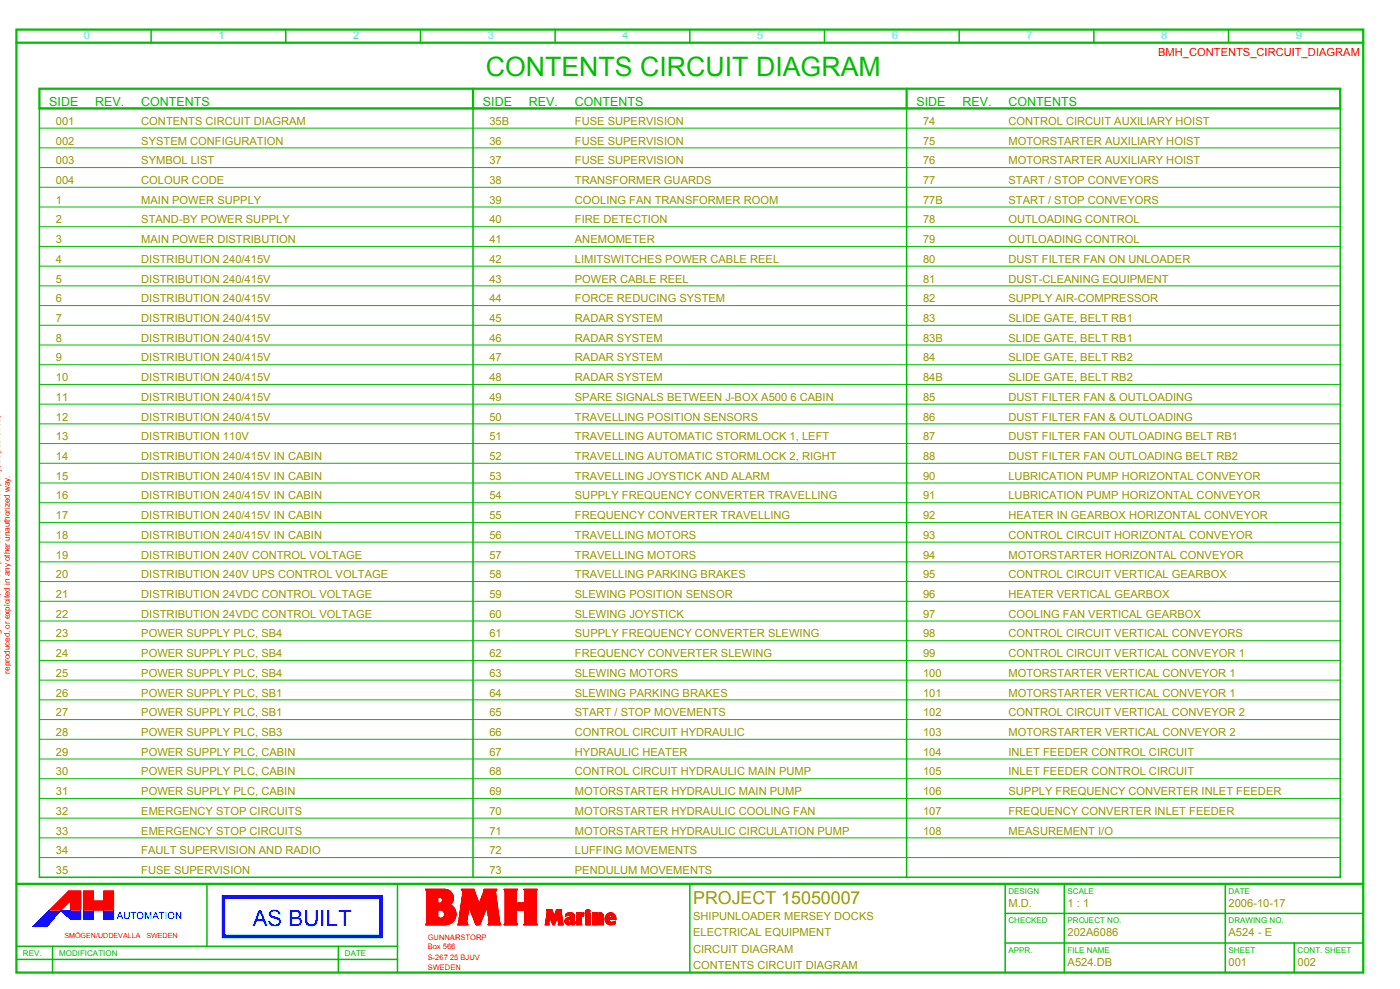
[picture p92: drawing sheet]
<svg xmlns="http://www.w3.org/2000/svg" width="426mm" height="301mm" viewBox="0 0 426 301" stroke-linecap="round" stroke-linejoin="round" font-family="sans-serif">
<defs><g id="words">
<text font-size="8.1" fill="#00be00" x="147.9" y="23">CONTENTS CIRCUIT DIAGRAM</text>
<text font-size="6.8" fill="#00f" x="76.9" y="281.8">AS BUILT</text>
<text font-size="5.4" fill="#969600" x="211" y="275">PROJECT 15050007</text>
<g font-size="3.8" fill="#00be00">
<text x="15" y="32.2">SIDE</text>
<text x="29" y="32.2">REV.</text>
<text x="43" y="32.2">CONTENTS</text>
<text x="147" y="32.2">SIDE</text>
<text x="161" y="32.2">REV.</text>
<text x="175" y="32.2">CONTENTS</text>
<text x="279" y="32.2">SIDE</text>
<text x="293" y="32.2">REV.</text>
<text x="307" y="32.2">CONTENTS</text>
</g>
<g font-size="3.4" fill="#00d2d2">
<text x="25.5" y="12">0</text>
<text x="66.5" y="12">1</text>
<text x="107.5" y="12">2</text>
<text x="148.5" y="12">3</text>
<text x="189.5" y="12">4</text>
<text x="230.5" y="12">5</text>
<text x="271.5" y="12">6</text>
<text x="312.5" y="12">7</text>
<text x="353.5" y="12">8</text>
<text x="394.5" y="12">9</text>
</g>
<text font-size="3.4" fill="#f00" x="352.6" y="17">BMH_CONTENTS_CIRCUIT_DIAGRAM</text>
<g font-size="3.4" fill="#969600">
<text x="17" y="38">001</text>
<text x="43" y="38">CONTENTS CIRCUIT DIAGRAM</text>
<text x="149" y="38">35B</text>
<text x="175" y="38">FUSE SUPERVISION</text>
<text x="281" y="38">74</text>
<text x="307" y="38">CONTROL CIRCUIT AUXILIARY HOIST</text>
<text x="17" y="44">002</text>
<text x="43" y="44">SYSTEM CONFIGURATION</text>
<text x="149" y="44">36</text>
<text x="175" y="44">FUSE SUPERVISION</text>
<text x="281" y="44">75</text>
<text x="307" y="44">MOTORSTARTER AUXILIARY HOIST</text>
<text x="17" y="50">003</text>
<text x="43" y="50">SYMBOL LIST</text>
<text x="149" y="50">37</text>
<text x="175" y="50">FUSE SUPERVISION</text>
<text x="281" y="50">76</text>
<text x="307" y="50">MOTORSTARTER AUXILIARY HOIST</text>
<text x="17" y="56">004</text>
<text x="43" y="56">COLOUR CODE</text>
<text x="149" y="56">38</text>
<text x="175" y="56">TRANSFORMER GUARDS</text>
<text x="281" y="56">77</text>
<text x="307" y="56">START / STOP CONVEYORS</text>
<text x="17" y="62">1</text>
<text x="43" y="62">MAIN POWER SUPPLY</text>
<text x="149" y="62">39</text>
<text x="175" y="62">COOLING FAN TRANSFORMER ROOM</text>
<text x="281" y="62">77B</text>
<text x="307" y="62">START / STOP CONVEYORS</text>
<text x="17" y="68">2</text>
<text x="43" y="68">STAND­BY POWER SUPPLY</text>
<text x="149" y="68">40</text>
<text x="175" y="68">FIRE DETECTION</text>
<text x="281" y="68">78</text>
<text x="307" y="68">OUTLOADING CONTROL</text>
<text x="17" y="74">3</text>
<text x="43" y="74">MAIN POWER DISTRIBUTION</text>
<text x="149" y="74">41</text>
<text x="175" y="74">ANEMOMETER</text>
<text x="281" y="74">79</text>
<text x="307" y="74">OUTLOADING CONTROL</text>
<text x="17" y="80">4</text>
<text x="43" y="80">DISTRIBUTION 240/415V</text>
<text x="149" y="80">42</text>
<text x="175" y="80">LIMITSWITCHES POWER CABLE REEL</text>
<text x="281" y="80">80</text>
<text x="307" y="80">DUST FILTER FAN ON UNLOADER</text>
<text x="17" y="86">5</text>
<text x="43" y="86">DISTRIBUTION 240/415V</text>
<text x="149" y="86">43</text>
<text x="175" y="86">POWER CABLE REEL</text>
<text x="281" y="86">81</text>
<text x="307" y="86">DUST­CLEANING EQUIPMENT</text>
<text x="17" y="92">6</text>
<text x="43" y="92">DISTRIBUTION 240/415V</text>
<text x="149" y="92">44</text>
<text x="175" y="92">FORCE REDUCING SYSTEM</text>
<text x="281" y="92">82</text>
<text x="307" y="92">SUPPLY AIR­COMPRESSOR</text>
<text x="17" y="98">7</text>
<text x="43" y="98">DISTRIBUTION 240/415V</text>
<text x="149" y="98">45</text>
<text x="175" y="98">RADAR SYSTEM</text>
<text x="281" y="98">83</text>
<text x="307" y="98">SLIDE GATE, BELT RB1</text>
<text x="17" y="104">8</text>
<text x="43" y="104">DISTRIBUTION 240/415V</text>
<text x="149" y="104">46</text>
<text x="175" y="104">RADAR SYSTEM</text>
<text x="281" y="104">83B</text>
<text x="307" y="104">SLIDE GATE, BELT RB1</text>
<text x="17" y="110">9</text>
<text x="43" y="110">DISTRIBUTION 240/415V</text>
<text x="149" y="110">47</text>
<text x="175" y="110">RADAR SYSTEM</text>
<text x="281" y="110">84</text>
<text x="307" y="110">SLIDE GATE, BELT RB2</text>
<text x="17" y="116">10</text>
<text x="43" y="116">DISTRIBUTION 240/415V</text>
<text x="149" y="116">48</text>
<text x="175" y="116">RADAR SYSTEM</text>
<text x="281" y="116">84B</text>
<text x="307" y="116">SLIDE GATE, BELT RB2</text>
<text x="17" y="122">11</text>
<text x="43" y="122">DISTRIBUTION 240/415V</text>
<text x="149" y="122">49</text>
<text x="175" y="122">SPARE SIGNALS BETWEEN J­BOX A500 6 CABIN</text>
<text x="281" y="122">85</text>
<text x="307" y="122">DUST FILTER FAN &amp; OUTLOADING</text>
<text x="17" y="128">12</text>
<text x="43" y="128">DISTRIBUTION 240/415V</text>
<text x="149" y="128">50</text>
<text x="175" y="128">TRAVELLING POSITION SENSORS</text>
<text x="281" y="128">86</text>
<text x="307" y="128">DUST FILTER FAN &amp; OUTLOADING</text>
<text x="17" y="134">13</text>
<text x="43" y="134">DISTRIBUTION 110V</text>
<text x="149" y="134">51</text>
<text x="175" y="134">TRAVELLING AUTOMATIC STORMLOCK 1, LEFT</text>
<text x="281" y="134">87</text>
<text x="307" y="134">DUST FILTER FAN OUTLOADING BELT RB1</text>
<text x="17" y="140">14</text>
<text x="43" y="140">DISTRIBUTION 240/415V IN CABIN</text>
<text x="149" y="140">52</text>
<text x="175" y="140">TRAVELLING AUTOMATIC STORMLOCK 2, RIGHT</text>
<text x="281" y="140">88</text>
<text x="307" y="140">DUST FILTER FAN OUTLOADING BELT RB2</text>
<text x="17" y="146">15</text>
<text x="43" y="146">DISTRIBUTION 240/415V IN CABIN</text>
<text x="149" y="146">53</text>
<text x="175" y="146">TRAVELLING JOYSTICK AND ALARM</text>
<text x="281" y="146">90</text>
<text x="307" y="146">LUBRICATION PUMP HORIZONTAL CONVEYOR</text>
<text x="17" y="152">16</text>
<text x="43" y="152">DISTRIBUTION 240/415V IN CABIN</text>
<text x="149" y="152">54</text>
<text x="175" y="152">SUPPLY FREQUENCY CONVERTER TRAVELLING</text>
<text x="281" y="152">91</text>
<text x="307" y="152">LUBRICATION PUMP HORIZONTAL CONVEYOR</text>
<text x="17" y="158">17</text>
<text x="43" y="158">DISTRIBUTION 240/415V IN CABIN</text>
<text x="149" y="158">55</text>
<text x="175" y="158">FREQUENCY CONVERTER TRAVELLING</text>
<text x="281" y="158">92</text>
<text x="307" y="158">HEATER IN GEARBOX HORIZONTAL CONVEYOR</text>
<text x="17" y="164">18</text>
<text x="43" y="164">DISTRIBUTION 240/415V IN CABIN</text>
<text x="149" y="164">56</text>
<text x="175" y="164">TRAVELLING MOTORS</text>
<text x="281" y="164">93</text>
<text x="307" y="164">CONTROL CIRCUIT HORIZONTAL CONVEYOR</text>
<text x="17" y="170">19</text>
<text x="43" y="170">DISTRIBUTION 240V CONTROL VOLTAGE</text>
<text x="149" y="170">57</text>
<text x="175" y="170">TRAVELLING MOTORS</text>
<text x="281" y="170">94</text>
<text x="307" y="170">MOTORSTARTER HORIZONTAL CONVEYOR</text>
<text x="17" y="176">20</text>
<text x="43" y="176">DISTRIBUTION 240V UPS CONTROL VOLTAGE</text>
<text x="149" y="176">58</text>
<text x="175" y="176">TRAVELLING PARKING BRAKES</text>
<text x="281" y="176">95</text>
<text x="307" y="176">CONTROL CIRCUIT VERTICAL GEARBOX</text>
<text x="17" y="182">21</text>
<text x="43" y="182">DISTRIBUTION 24VDC CONTROL VOLTAGE</text>
<text x="149" y="182">59</text>
<text x="175" y="182">SLEWING POSITION SENSOR</text>
<text x="281" y="182">96</text>
<text x="307" y="182">HEATER VERTICAL GEARBOX</text>
<text x="17" y="188">22</text>
<text x="43" y="188">DISTRIBUTION 24VDC CONTROL VOLTAGE</text>
<text x="149" y="188">60</text>
<text x="175" y="188">SLEWING JOYSTICK</text>
<text x="281" y="188">97</text>
<text x="307" y="188">COOLING FAN VERTICAL GEARBOX</text>
<text x="17" y="194">23</text>
<text x="43" y="194">POWER SUPPLY PLC, SB4</text>
<text x="149" y="194">61</text>
<text x="175" y="194">SUPPLY FREQUENCY CONVERTER SLEWING</text>
<text x="281" y="194">98</text>
<text x="307" y="194">CONTROL CIRCUIT VERTICAL CONVEYORS</text>
<text x="17" y="200">24</text>
<text x="43" y="200">POWER SUPPLY PLC, SB4</text>
<text x="149" y="200">62</text>
<text x="175" y="200">FREQUENCY CONVERTER SLEWING</text>
<text x="281" y="200">99</text>
<text x="307" y="200">CONTROL CIRCUIT VERTICAL CONVEYOR 1</text>
<text x="17" y="206">25</text>
<text x="43" y="206">POWER SUPPLY PLC, SB4</text>
<text x="149" y="206">63</text>
<text x="175" y="206">SLEWING MOTORS</text>
<text x="281" y="206">100</text>
<text x="307" y="206">MOTORSTARTER VERTICAL CONVEYOR 1</text>
<text x="17" y="212">26</text>
<text x="43" y="212">POWER SUPPLY PLC, SB1</text>
<text x="149" y="212">64</text>
<text x="175" y="212">SLEWING PARKING BRAKES</text>
<text x="281" y="212">101</text>
<text x="307" y="212">MOTORSTARTER VERTICAL CONVEYOR 1</text>
<text x="17" y="218">27</text>
<text x="43" y="218">POWER SUPPLY PLC, SB1</text>
<text x="149" y="218">65</text>
<text x="175" y="218">START / STOP MOVEMENTS</text>
<text x="281" y="218">102</text>
<text x="307" y="218">CONTROL CIRCUIT VERTICAL CONVEYOR 2</text>
<text x="17" y="224">28</text>
<text x="43" y="224">POWER SUPPLY PLC, SB3</text>
<text x="149" y="224">66</text>
<text x="175" y="224">CONTROL CIRCUIT HYDRAULIC</text>
<text x="281" y="224">103</text>
<text x="307" y="224">MOTORSTARTER VERTICAL CONVEYOR 2</text>
<text x="17" y="230">29</text>
<text x="43" y="230">POWER SUPPLY PLC, CABIN</text>
<text x="149" y="230">67</text>
<text x="175" y="230">HYDRAULIC HEATER</text>
<text x="281" y="230">104</text>
<text x="307" y="230">INLET FEEDER CONTROL CIRCUIT</text>
<text x="17" y="236">30</text>
<text x="43" y="236">POWER SUPPLY PLC, CABIN</text>
<text x="149" y="236">68</text>
<text x="175" y="236">CONTROL CIRCUIT HYDRAULIC MAIN PUMP</text>
<text x="281" y="236">105</text>
<text x="307" y="236">INLET FEEDER CONTROL CIRCUIT</text>
<text x="17" y="242">31</text>
<text x="43" y="242">POWER SUPPLY PLC, CABIN</text>
<text x="149" y="242">69</text>
<text x="175" y="242">MOTORSTARTER HYDRAULIC MAIN PUMP</text>
<text x="281" y="242">106</text>
<text x="307" y="242">SUPPLY FREQUENCY CONVERTER INLET FEEDER</text>
<text x="17" y="248">32</text>
<text x="43" y="248">EMERGENCY STOP CIRCUITS</text>
<text x="149" y="248">70</text>
<text x="175" y="248">MOTORSTARTER HYDRAULIC COOLING FAN</text>
<text x="281" y="248">107</text>
<text x="307" y="248">FREQUENCY CONVERTER INLET FEEDER</text>
<text x="17" y="254">33</text>
<text x="43" y="254">EMERGENCY STOP CIRCUITS</text>
<text x="149" y="254">71</text>
<text x="175" y="254">MOTORSTARTER HYDRAULIC CIRCULATION PUMP</text>
<text x="281" y="254">108</text>
<text x="307" y="254">MEASUREMENT I/O</text>
<text x="17" y="260">34</text>
<text x="43" y="260">FAULT SUPERVISION AND RADIO</text>
<text x="149" y="260">72</text>
<text x="175" y="260">LUFFING MOVEMENTS</text>
<text x="17" y="266">35</text>
<text x="43" y="266">FUSE SUPERVISION</text>
<text x="149" y="266">73</text>
<text x="175" y="266">PENDULUM MOVEMENTS</text>
<text x="211" y="280">SHIPUNLOADER MERSEY DOCKS</text>
<text x="307" y="276">M.D.</text>
<text x="325" y="276">1 : 1</text>
<text x="374" y="276">2006­10­17</text>
<text x="211" y="285">ELECTRICAL EQUIPMENT</text>
<text x="325" y="285">202A6086</text>
<text x="374" y="285">A524 ­ E</text>
<text x="211" y="290">CIRCUIT DIAGRAM</text>
<text x="211" y="295">CONTENTS CIRCUIT DIAGRAM</text>
<text x="325" y="294">A524.DB</text>
<text x="374" y="294">001</text>
<text x="395" y="294">002</text>
</g>
<text font-size="3" fill="#00f" x="35.6" y="279.7">AUTOMATION</text>
<g font-size="2.4" fill="#f00">
<text x="0" y="205" transform="rotate(-90 0 205)">The drawing must not, without permission of the company, be published,</text>
<text x="3" y="205" transform="rotate(-90 3 205)">reproduced, or exploited in any other unauthorized way.</text>
</g>
<g font-size="2.4" fill="#00be00">
<text x="307" y="272">DESIGN</text>
<text x="325" y="272">SCALE</text>
<text x="374" y="272">DATE</text>
<text x="307" y="281">CHECKED</text>
<text x="325" y="281">PROJECT NO.</text>
<text x="374" y="281">DRAWING NO.</text>
<text x="7" y="291">REV.</text>
<text x="18" y="291">MODIFICATION</text>
<text x="105" y="291">DATE</text>
<text x="307" y="290">APPR.</text>
<text x="325" y="290">FILE NAME</text>
<text x="374" y="290">SHEET</text>
<text x="395" y="290">CONT. SHEET</text>
</g>
<g font-size="2.3" fill="#f00">
<text x="130.2" y="286">GUNNARSTORP</text>
<text x="130.2" y="289">Box 566</text>
<text x="130.2" y="292.1">S­267 25 BJUV</text>
<text x="130.2" y="295.2">SWEDEN</text>
</g>
<g font-size="2.2" fill="#f00">
<text x="19.6" y="285.4">SMÖGEN/UDDEVALLA</text>
<text x="44.6" y="285.4">SWEDEN</text>
</g>
</g></defs>
<path d="M5 9h410v287h-410zM5 13h410M12 27h396v6h-396zM144 27v6M276 27v6M5 269h410" fill="none" stroke="#00be00" stroke-width=".68"/>
<g fill="none" stroke="#00be00" stroke-width=".46">
<path d="M46 9v4M87 9v4M128 9v4M169 9v4M210 9v4M251 9v4M292 9v4M333 9v4M374 9v4M12 33h396v234h-396zM144 33v234M276 33v234"/>
<path d="M63 269v19M121 269v27M210 269v27M306 269v27M306 278h109M324 269v27M373 269v27M5 288h116M5 292h116M16 288v8M103 288v8M306 287h109"/>
<path d="M394 287v9"/>
</g>
<g fill="none" stroke="#00f" stroke-width=".3">
<path d="M12.2 279.8l-2.2 2.2M15.1 277.1l-5 4.9M15.2 277.1l-4.9 4.9M15.3 277.1l-4.9 4.9M15.4 277.1l-4.9 4.9M15.4 277.1l-4.8 4.9M15.6 277.1l-5 4.9M15.7 277.1l-4.9 4.9M15.8 277.1l-4.9 4.9M15.9 277.1l-4.9 4.9M16.1 277.1l-5 4.9M16.1 277.1l-4.8 4.9"/>
<path d="M16.2 277.1l-4.8 4.9M16.3 277.1l-4.9 4.9M16.4 279.5l-2.5 2.5M16.4 277.1l-4.9 4.9M16.6 277.1l-5 4.9M16.7 277.1l-4.9 4.9M16.8 277.1l-4.9 4.9M16.9 277.1l-4.9 4.9M16.9 278.9l-3.1 3.1M16.9 277.1l-4.8 4.9M17.1 277.1l-5 4.9M17.2 277.1l-4.9 4.9"/>
<path d="M17.3 277.1l-4.9 4.9M17.4 278.4l-3.7 3.6M17.4 277.1l-4.9 4.9M17.6 277.1l-5 4.9M17.7 277.1l-4.9 4.9M17.7 277.1l-4.8 4.9M17.8 277.1l-4.9 4.9M17.9 277.1l-4.9 4.9M18.1 277.1l-5 4.9M18.2 277.1l-4.9 4.9M18.3 277.1l-4.9 4.9M18.3 277.2l-4.7 4.8"/>
<path d="M18.4 277.1l-4.9 4.9M18.4 277.1l-4.1 4.9M18.4 277.1l3.1 2.7M18.4 277.1h.1M18.5 277.1v.1M18.6 277.1l-.1 .1M18.7 277.1l-.1 .1M18.8 277.1l-.2 .2M18.9 277.1l-.2 .2M19.1 277.1l-.4 .3M19.2 277.1l-.4 .3M19.2 277.1l-.3 .4"/>
<path d="M19.3 277.1l-.4 .4 .5-.4M19.6 277.1l-.6 .5M19.7 277.1l-.6 .6M19.8 277.1l-.6 .6M19.9 277.1l-.7 .7M20 277.1l-.8 .7M20.1 277.1l-.8 .8M20.2 277.1l-.8 .8M20.3 277.1l-.9 .9M20.4 277.1l-.9 .9M20.6 277.1l-1.1 1M20.7 277.1l-1.1 1"/>
<path d="M20.7 277.1l-1 1.1M20.8 277.1l-1.1 1.1M21 277.1l-1.2 1.2M21.1 277.1l-1.2 1.2M21.2 277.1l-1.3 1.3 1.4-1.3M21.4 277.1l-1.4 1.4M21.5 279.8h3.1M21.5 277.1l-1.4 1.4M21.6 277.1l-1.4 1.5 1.5-1.5M21.8 277.1l-1.5 1.6M21.9 277.1l-1.6 1.6M22.1 277.1l-1.8 1.7"/>
<path d="M22.2 277.1l-1.8 1.7 1.8-1.7M22.3 277.1l-1.8 1.8 2-1.8M22.6 277.1l-1.9 1.9M22.7 277.1l-2 2M22.8 277.1l-2 2M22.9 277.1l-2.1 2.1M23 277.1l-2.1 2.1M23.1 277.1l-2.1 2.2 2.2-2.2M23.3 277.1l-2.2 2.3 2.4-2.3M23.6 277.1l-2.4 2.4M23.7 277.1l-2.4 2.4M23.7 277.1l-2.4 2.5"/>
<path d="M23.8 277.1l-2.5 2.5 2.7-2.5M24.1 277.1l-2.6 2.6M24.2 277.1l-2.6 2.7M24.3 277.1l-2.7 2.7M24.4 277.1l-2.7 2.7M24.5 277.1l-2.7 2.7M24.6 277.1h-9.7l-4.9 4.9M24.6 277.2l-2.6 2.6M24.6 277.3l-2.5 2.5M24.6 277.3l-2.4 2.5M24.6 277.4l-2.3 2.4M24.6 277.6l-2.2 2.2"/>
<path d="M24.6 277.7l-2.1 2.1M24.6 277.8l-2 2M24.6 277.9l-1.9 1.9M24.6 278l-1.8 1.8M24.6 278.1l-1.6 1.7M24.6 278.2l-1.5 1.6M24.6 278.3l-1.5 1.5M24.6 278.4l-1.4 1.4M24.6 278.6l-1.2 1.2M24.6 278.7l-1.1 1.1M24.6 278.8l-1 1M24.6 278.8l-.9 1"/>
<path d="M24.6 278.9l-.8 .9M24.6 279.1l-.7 .7M24.6 279.2l-.6 .6M24.6 279.3l-.5 .5M24.6 279.4l-.4 .4M24.6 279.5l-.2 .3M24.6 279.6l-.1 .2M24.6 279.7v.1M24.6 277.1v2.7M25.4 279.8h3.1M25.5 277.1l-.1 .1M25.6 277.1l-.2 .2"/>
<path d="M25.7 277.1l-.3 .3M25.8 277.1l-.4 .4M26 277.1l-.6 .6M26 277.1l-.6 .7M26.1 277.1l-.7 .7M26.2 277.1l-.8 .8M26.3 277.1l-.9 .9M26.5 277.1l-1.1 1.1M26.6 277.1l-1.2 1.2M26.7 277.1l-1.3 1.3M26.8 277.1l-1.4 1.4M26.8 277.1l-1.4 1.5"/>
<path d="M27 277.1l-1.6 1.6M27.1 277.1l-1.7 1.7M27.2 277.1l-1.8 1.8M27.3 277.1l-1.9 1.9M27.5 277.1l-2.1 2.1M27.6 277.1l-2.2 2.2M27.6 277.1l-2.2 2.3M27.7 277.1l-2.3 2.3M27.8 277.1l-2.4 2.4M28 277.1l-2.6 2.6M28.1 277.1l-2.7 2.7M28.2 277.1l-2.7 2.7"/>
<path d="M28.3 277.1l-2.7 2.7M28.4 277.1l-2.7 2.7M28.5 277.1h-3.1v2.7M28.5 277.2l-2.6 2.6M28.5 277.3l-2.5 2.5M28.5 277.3l-2.4 2.5M28.5 277.4l-2.3 2.4M28.5 277.5l-2.3 2.3M28.5 277.7l-2.1 2.1M28.5 277.8l-2 2M28.5 277.9l-1.9 1.9M28.5 278l-1.8 1.8"/>
<path d="M28.5 278.1l-1.6 1.7M28.5 278.2l-1.6 1.6M28.5 278.3l-1.5 1.5M28.5 278.4l-1.4 1.4M28.5 278.5l-1.3 1.3M28.5 278.7l-1.1 1.1M28.5 278.8l-1 1M28.5 278.8l-.9 1M28.5 278.9l-.8 .9M28.5 279l-.8 .8M28.5 279.2l-.6 .6M28.5 279.3l-.5 .5"/>
<path d="M28.5 279.4l-.4 .4M28.5 279.5l-.3 .3M28.5 279.6l-.2 .2M28.5 279.6l-.1 .2M28.5 279.7v.1M28.5 277.1v2.7M31.6 277.1l-.1 .1M31.7 277.1l-.2 .2M31.8 277.1l-.3 .3M32 277.1l-.5 .5M32.1 277.1l-.6 .5M32.1 277.1l-.6 .6"/>
<path d="M32.2 277.1l-.7 .7M32.4 277.1l-.9 .9M32.5 277.1l-1 1M32.6 277.1l-1.1 1.1M32.7 277.1l-1.2 1.2M32.8 277.1l-1.3 1.2M32.9 277.1l-1.4 1.4M33 277.1l-1.5 1.5M33.1 277.1l-1.6 1.6M33.2 277.1l-1.7 1.7M33.4 277.1l-1.9 1.9M33.5 277.1l-2 2"/>
<path d="M33.6 277.1l-2.1 2M33.6 277.1l-2.1 2.1M33.7 277.1l-2.2 2.2M33.9 277.1l-2.4 2.4M34 277.1l-2.5 2.5M34.1 277.1l-2.6 2.6M34.2 277.1l-2.7 2.7M34.3 277.1l-2.7 2.7M34.4 277.1l-2.7 2.7M34.5 277.1l-2.6 2.7M34.6 277.1h-3.1v2.7M34.6 277.1v2.7h-3.1"/>
<path d="M34.6 277.1l-2.6 2.7M34.6 277.2l-2.5 2.6M34.6 277.3l-2.4 2.5M34.6 277.5l-2.3 2.3M34.6 277.6l-2.2 2.2M34.6 277.7l-2.1 2.1M34.6 277.8l-2 2M34.6 277.8l-1.9 2M34.6 278l-1.7 1.8M34.6 278.1l-1.6 1.7M34.6 278.2l-1.6 1.6M34.6 278.3l-1.5 1.5"/>
<path d="M34.6 278.5l-1.3 1.3M34.6 278.6l-1.2 1.2M34.6 278.6l-1.1 1.2M34.6 278.7l-1 1.1M34.6 278.8l-.9 1M34.6 279l-.8 .8M34.6 279.1l-.7 .7M34.6 279.2l-.6 .6M34.6 279.3l-.5 .5M34.6 279.4l-.3 .4M34.6 279.5l-.2 .3M34.6 279.6l-.1 .2"/>
<path d="M34.6 279.7l-.1 .1M10 282h4.3M14.5 281.8l-.2 .2M15.4 280.6l-1.3 1.4M15.9 280.1l-1.9 1.9"/>
</g>
<g fill="none" stroke="#f00" stroke-width=".3">
<path d="M21 271.2l-5.8 5.7M21.1 271.2l-5.7 5.7M21.2 271.2l-5.7 5.7M21.3 271.2l-5.7 5.7M21.4 271.2l-5.8 5.7M21.5 276.9h3.1M21.5 271.2l-5.8 5.7M21.6 271.2l-5.7 5.7M21.7 271.2l-5.7 5.7M21.8 271.2l-5.7 5.7M22 271.2l-5.8 5.7M22.1 271.2l-5.7 5.7"/>
<path d="M22.2 271.2l-5.8 5.7M22.3 271.2l-5.8 5.7M22.3 271.2l-5.7 5.7M22.5 271.2l-5.8 5.7M22.6 271.2l-5.7 5.7M22.7 271.2l-5.7 5.7M22.8 271.2l-5.7 5.7M22.9 271.2l-5.8 5.7M23 271.2l-5.8 5.7M23.1 271.2l-5.7 5.7M23.2 271.2l-5.7 5.7M23.3 271.2l-5.7 5.7"/>
<path d="M23.5 271.2l-5.8 5.7M23.6 271.2l-5.7 5.7M23.7 271.2l-5.8 5.7M23.8 271.2l-5.8 5.7M23.8 271.2l-5.7 5.7M24 271.2l-5.8 5.7M24.1 271.2l-5.7 5.7M24.2 271.2l-5.7 5.7M24.3 271.2l-5.7 5.7M24.5 271.2l-4.1 4M24.5 271.2l-3 3M24.6 271.2h-3.7l-5.8 5.7h3.5l2.9-2.8v2.8"/>
<path d="M24.6 271.2l-3.1 3.1M24.6 271.3l-3.1 3.1M24.6 271.4l-3.1 3.1M24.6 271.5l-3.1 3.2M24.6 271.7l-3.1 3M24.6 271.8l-3.1 3M24.6 271.9l-3.1 3M24.6 271.9l-3.1 3.1M24.6 272l-3.1 3.2M24.6 272.2l-3.1 3.1M24.6 272.3l-3.1 3.1M24.6 272.4l-3.1 3.1"/>
<path d="M24.6 272.5l-3.1 3.1M24.6 272.7l-3.1 3M24.6 272.7l-3.1 3.1M24.6 272.8l-3.1 3.1M24.6 272.9l-3.1 3.1M24.6 273l-3.1 3.2M24.6 273.2l-3.1 3.1M24.6 273.3l-3.1 3M24.6 273.4l-3.1 3M24.6 273.5l-3.1 3.1M24.6 273.6l-3.1 3.1M24.6 273.7l-3.1 3.1"/>
<path d="M24.6 273.8l-3.1 3.1M24.6 273.9l-3 3M24.6 274l-2.9 2.9M24.6 274.2l-2.8 2.7M24.6 274.2l-2.7 2.7M24.6 274.3l-2.6 2.6M24.6 274.4l-2.5 2.5M24.6 274.5l-2.4 2.4M24.6 274.7l-2.2 2.2M24.6 274.8l-2.1 2.1M24.6 274.9l-2.1 2M24.6 275l-2 1.9"/>
<path d="M24.6 275.1l-1.8 1.8M24.6 275.2l-1.7 1.7M24.6 275.3l-1.6 1.6M24.6 275.4l-1.5 1.5M24.6 275.5l-1.4 1.4M24.6 275.7l-1.3 1.2M24.6 275.7l-1.2 1.2M24.6 275.8l-1.1 1.1M24.6 275.9l-1 1M24.6 276.1l-.8 .8M24.6 276.2l-.7 .7M24.6 276.3l-.6 .6"/>
<path d="M24.6 276.4l-.6 .5M24.6 276.5l-.5 .4M24.6 276.6l-.3 .3M24.6 276.7l-.2 .2M24.6 276.8l-.1 .1M24.6 276.9h.1M24.6 271.2v5.7M25.5 271.2l-.1 .1M25.6 271.2l-.2 .2M25.7 271.2l-.3 .3M25.8 271.2l-.4 .4M26 271.2l-.6 .5"/>
<path d="M26 271.2l-.6 .6M26.1 271.2l-.7 .7M26.2 271.2l-.8 .8M26.3 271.2l-.9 .9M26.5 271.2l-1.1 1.1M26.6 271.2l-1.2 1.2M26.7 271.2l-1.3 1.3M26.8 271.2l-1.4 1.3M26.9 271.2l-1.5 1.5M27 271.2l-1.6 1.6M27.1 271.2l-1.7 1.7M27.2 271.2l-1.8 1.8"/>
<path d="M27.3 271.2l-1.9 1.9M27.5 271.2l-2.1 2.1M27.6 271.2l-2.2 2.2M27.7 271.2l-2.3 2.3M27.8 271.2l-2.4 2.4M28 271.2l-2.6 2.6M28.1 271.2l-2.7 2.7M28.2 271.2l-2.8 2.8M28.3 271.2l-2.9 2.8M28.4 271.2l-3 3M28.5 274.3h3v-3.1h3.1v5.7h-9.2M28.5 271.2h-3.1v5.7"/>
<path d="M28.5 271.2l-3.1 3.1M28.5 271.3l-3.1 3.1M28.5 271.4l-3.1 3.1M28.5 271.5l-3.1 3.1M28.5 271.6l-3.1 3.2M28.5 271.8l-3.1 3M28.5 271.9l-3.1 3M28.5 272l-3.1 3M28.5 272l-3.1 3.2M28.5 272.2l-3.1 3.1M28.5 272.3l-3.1 3.1M28.5 272.4l-3.1 3.1"/>
<path d="M28.5 272.5l-3.1 3M28.5 272.6l-3.1 3.1M28.5 272.7l-3.1 3.1M28.5 272.8l-3.1 3.1M28.5 272.9l-3.1 3.1M28.5 273l-3.1 3.1M28.5 273.1l-3.1 3.2M28.5 273.3l-3.1 3M28.5 273.4l-3.1 3M28.5 273.5l-3.1 3M28.5 273.5l-3.1 3.2M28.5 273.7l-3.1 3.1"/>
<path d="M28.5 273.8l-3.1 3.1M28.5 273.9l-3 3M28.5 274l-3 2.9M28.5 274.1l-2.9 2.8M28.5 274.3l-2.7 2.6M28.5 271.2v3.1M28.5 274.3l-2.6 2.6M28.6 274.3l-2.6 2.6M28.8 274.3l-2.7 2.6M28.9 274.3l-2.6 2.6M29 274.3l-2.7 2.6M29.1 274.3l-2.7 2.6"/>
<path d="M29.2 274.3l-2.7 2.6M29.3 274.3l-2.7 2.6M29.4 274.3l-2.6 2.6M29.5 274.3l-2.6 2.6M29.6 274.3l-2.6 2.6M29.7 274.3l-2.7 2.6M29.9 274.3l-2.8 2.6M30 274.3l-2.7 2.6M30 274.3l-2.6 2.6M30.1 274.3l-2.6 2.6M30.3 274.3l-2.7 2.6M30.4 274.3l-2.6 2.6"/>
<path d="M30.5 274.3l-2.7 2.6M30.6 274.3l-2.7 2.6M30.7 274.3l-2.7 2.6M30.8 274.3l-2.7 2.6M30.9 274.3l-2.6 2.6M31 274.3l-2.6 2.6M31.1 274.3l-2.6 2.6M31.3 274.3l-2.8 2.6M31.4 274.3l-2.7 2.6M31.5 274.3l-2.7 2.6M31.6 271.2l-.1 .1M31.7 271.2l-.2 .2"/>
<path d="M31.9 271.2l-.4 .3M32 271.2l-.5 .4M32.1 271.2l-.6 .5M32.1 271.2l-.6 .6M32.2 271.2l-.7 .7M32.4 271.2l-.9 .9M32.5 271.2l-1 1M32.6 271.2l-1.1 1M32.7 271.2l-1.2 1.1M32.8 271.2l-1.3 1.2M32.9 271.2l-1.4 1.4M33 271.2l-1.5 1.5"/>
<path d="M33.1 271.2l-1.6 1.6M33.2 271.2l-1.7 1.7M33.4 271.2l-1.9 1.8M33.5 271.2l-2 1.9M33.6 271.2l-2.1 2M33.6 271.2l-2.1 2.1M33.7 271.2l-2.2 2.2M33.9 271.2l-2.4 2.4M34 271.2l-2.5 2.5M34.1 271.2l-2.6 2.5M34.2 271.2l-2.7 2.6M34.4 271.2l-2.9 2.8"/>
<path d="M34.4 271.2l-2.9 2.9M34.5 271.2l-3 3M34.6 271.2l-5.7 5.7M34.6 271.3l-5.6 5.6M34.6 271.4l-5.5 5.5M34.6 271.6l-5.3 5.3M34.6 271.7l-5.3 5.2M34.6 271.7l-5.2 5.2M34.6 271.8l-5.1 5.1M34.6 271.9l-5 5M34.6 272.1l-4.8 4.8M34.6 272.2l-4.7 4.7"/>
<path d="M34.6 272.3l-4.6 4.6M34.6 272.4l-4.5 4.5M34.6 272.5l-4.4 4.4M34.6 272.6l-4.3 4.3M34.6 272.7l-4.2 4.2M34.6 272.8l-4.1 4.1M34.6 272.9l-4 4M34.6 273.1l-3.8 3.8M34.6 273.2l-3.8 3.7M34.6 273.2l-3.7 3.7M34.6 273.3l-3.6 3.6M34.6 273.5l-3.4 3.4"/>
<path d="M34.6 273.6l-3.3 3.3M34.6 273.7l-3.2 3.2M34.6 273.8l-3.1 3.1M34.6 273.9l-3 3M34.6 274l-2.9 2.9M34.6 274.1l-2.8 2.8M34.6 274.2l-2.7 2.7M34.6 274.3l-2.6 2.6M34.6 274.4l-2.5 2.5M34.6 274.6l-2.3 2.3M34.6 274.7l-2.2 2.2M34.6 274.8l-2.1 2.1"/>
<path d="M34.6 275l-1.9 1.9M34.6 275.1l-1.8 1.8M34.6 275.2l-1.7 1.7M34.6 275.3l-1.6 1.6M34.6 275.4l-1.5 1.5M34.6 275.5l-1.4 1.4M34.6 275.6l-1.3 1.3M34.6 275.7l-1.2 1.2M34.6 275.8l-1.1 1.1M34.6 276l-.9 .9M34.6 276.1l-.8 .8M34.6 276.2l-.7 .7"/>
<path d="M34.6 276.3l-.7 .6M34.6 276.3l-.6 .6M34.6 276.5l-.4 .4M34.6 276.6l-.3 .3M34.6 276.7l-.2 .2M34.6 276.8l-.1 .1M34.6 276.9h.1M129.5 270.6h.1M129.6 270.6h.1M129.7 270.6l-.1 .2 .2-.2M129.8 270.6l-.2 .2M129.9 273.7l3.1-3.1-3.1 3.1"/>
<path d="M129.9 279.9l7.8-7.8-7.8 7.9M129.9 270.6l-.2 .3M130 270.6l-.3 .3M130.1 270.6l-.4 .4M130.2 270.6l-.4 .5M130.3 270.6l-.5 .6M130.4 270.6l-.6 .6M130.6 270.6l-.8 .7M130.6 270.6l-.7 .8M130.8 270.6l-.9 .9M130.8 270.6l-.9 1M131 270.6l-1.1 1.1"/>
<path d="M131.1 270.6l-1.2 1.2M131.2 270.6l-1.3 1.4M131.3 270.6l-1.4 1.4M131.4 270.6l-1.5 1.6M131.5 270.6l-1.6 1.6M131.6 270.6l-1.7 1.8M131.7 270.6l-1.8 1.9M131.8 270.6l-1.9 2M131.9 270.6l-2 2.1M132.1 270.6l-2.2 2.2M132.1 270.6l-2.2 2.3M132.3 270.6l-2.4 2.4"/>
<path d="M132.3 270.6l-2.4 2.5M132.5 270.6l-2.6 2.6M132.6 270.6l-2.7 2.7M132.7 270.6l-2.8 2.9M132.8 270.6l-2.9 2.9M133.1 270.6l-3.2 3.3M133.2 270.6l-3.3 3.4M133.3 278.5l-3 3M133.3 278.6l-2.9 2.9M133.3 278.7l-2.8 2.8M133.3 278.9l-2.6 2.6M133.3 278.2l-3.3 3.3"/>
<path d="M133.3 278.3l-3.2 3.2M133.3 278.4l-3.1 3.1M133.3 277.6l-3.8 3.9M133.3 277.8l-3.7 3.7M133.3 277.9l-3.6 3.6M133.3 277.4l-3.6 3.7M133.3 277.4l-3.5 3.4M133.3 277.1l-3.4 3.5M133.3 278.1l-3.4 3.4M133.3 273.1l-3.4 3.4M133.3 273.2l-3.4 3.5M133.3 273.3l-3.4 3.4"/>
<path d="M133.3 273.4l-3.4 3.5M133.3 273.6l-3.4 3.4M133.3 273.6l-3.4 3.5M133.3 273.8l-3.4 3.4M133.3 273.8l-3.4 3.5M133.3 274l-3.4 3.4M133.3 274.1l-3.4 3.4M133.3 274.2l-3.4 3.4M133.3 274.3l-3.4 3.5M133.3 274.4l-3.4 3.4M133.3 274.5l-3.4 3.5M133.3 274.6l-3.4 3.4"/>
<path d="M133.3 274.7l-3.4 3.5M133.3 277.6l-3.6 3.6M133.3 278l-3.5 3.5M133.3 277.2l-3.5 3.5M133.3 279.1l-2.4 2.4M133.3 274.8l-3.4 3.5M133.3 270.6l-3.4 3.5M133.4 279.1l-2.5 2.4M133.4 279.2l-2.3 2.3M133.4 270.6l-3.5 3.6M133.4 274.8l-3.5 3.6M133.5 277l4.4-4.4-4.4 4.4"/>
<path d="M133.6 274.9l-3.7 3.6M133.6 270.6l-3.7 3.7M133.6 274.9l-3.7 3.7M133.6 270.6l-3.7 3.8M133.8 274.9l-3.9 3.9M133.8 270.6l-3.9 3.9M133.8 270.6l-3.9 4M133.9 273l2.3-2.2-2.2 2.3 2.4-2.3-2.2 2.3 2.5-2.1-2.3 2.3M133.9 279.4l-2.1 2.1M134 270.6l-4.1 4.1M134 279.4l-2.1 2.1M134 274.8l-4.1 4.2"/>
<path d="M134.1 270.6l-4.2 4.2M134.1 274.8l-4.2 4.2M134.1 279.5l-2.1 2M134.2 279.5l-2 2M134.2 270.6l-4.3 4.4M134.3 270.6l-4.4 4.4M134.4 279.4l-2.2 2.1M134.4 270.6l-4.5 4.6M134.5 279.4l-2.1 2.1M134.5 270.6l-4.6 4.6M134.6 270.6l-4.7 4.9 4.8-4.9M134.7 273.8l2.4-2.5-2.4 2.5"/>
<path d="M134.7 274l2.6-2.5-2.7 2.7M134.7 279.3l-2.2 2.2M134.9 270.6l-5 5M134.9 270.6l-5 5.1M135.1 270.6l-5.2 5.2M135.1 270.6l-5.2 5.3M135.3 277.9l2.2-2.3-2.2 2.3M135.3 270.6l-5.4 5.4M135.3 278.5l2.6-2.6-2.6 2.7M135.3 278l2.3-2.3-2.3 2.4M135.4 270.6l-5.5 5.5M135.5 270.6l-5.6 5.6"/>
<path d="M135.6 270.6l-5.7 5.7M135.7 270.7l-5.8 5.8M135.8 270.7l-2.4 2.3M135.9 270.7l-2.4 2.3M135.9 270.7l-2.3 2.3M136 270.7l-2.3 2.3M136.1 270.7l-2.3 2.3M136.8 271.1l-2.3 2.3M136.9 271.1l-2.3 2.4M137 271.2l-2.4 2.4M137 271.2l-2.4 2.5M137.2 275.4l-2.1 2.1"/>
<path d="M137.2 271.4l-2.5 2.6M137.3 275.5l-2.1 2.1M137.4 271.6l-2.8 2.7M137.4 275.5l-2.2 2.2M137.4 271.6l-7.5 7.6M137.4 275.6l-2.2 2.2M137.5 271.7l-7.6 7.6M137.5 271.7l-7.6 7.7M137.6 271.8l-7.7 7.7M137.6 271.8l-7.7 7.8M137.6 274.8l-2.5 2.6M137.6 271.9l-7.7 7.8"/>
<path d="M137.7 272l-7.8 7.8M137.7 274.6l-2.7 2.8M137.8 275.8l-2.5 2.5M137.8 275.9l-2.5 2.4M137.8 274.4l-2.9 2.9M137.9 272.4l-8 7.9M137.9 272.4l-8 8.1M137.9 274.3l-3 3M137.9 276l-2.8 2.9M138 272.7l-4.3 4.3M138 274l-3.2 3.2 3.2-3.1M138 272.9l-4.1 4.1"/>
<path d="M138 276.1l-5.4 5.4M138 272.9l-4 4.1M138 273.8l-3.3 3.3M138 273.7l-3.4 3.4M138 273l-3.9 4M138 273.1l-3.8 3.9M138 273.5l-3.5 3.5M138 276.1l-5.3 5.4M138 273.2l-3.7 3.8M138 273.3l-3.6 3.7M138.1 276.2l-5.3 5.3M138.1 276.2l-5.2 5.3"/>
<path d="M138.3 276.4l-5.1 5.1M138.3 276.5l-5 5M138.4 276.6l-4.9 4.9 4.9-4.9M138.5 276.7l-4.8 4.8M138.5 279.7l-1.4 1.4M138.5 276.8l-4.6 4.7M138.6 276.9l-4.6 4.6M138.6 279.6l-1.6 1.6M138.7 279.4l-2 1.9M138.7 279.2l-2.1 2.1M138.8 277.5l-4.1 4M138.8 279l-2.4 2.4"/>
<path d="M138.8 277.5l-4 4M138.8 278.9l-2.5 2.5M138.8 277.6l-3.8 3.9M138.8 277.7l-3.8 3.8M138.8 278.8l-2.7 2.6M138.8 278.7l-2.7 2.8M138.8 278.5l-2.9 3M138.8 278l-3.4 3.5M138.9 278.5l-3.1 3M138.9 278.1l-3.4 3.4M138.9 278.3l-3.2 3.2M138.9 278.2l-3.3 3.3"/>
<path d="M139.8 279.2l5.6-5.5-5.6 5.7M139.9 278.7l5.4-5.3-5.5 5.5M139.9 278.5l5.3-5.3-5.3 5.4M140.4 275.2l4-4.1-4.1 4.3M140.4 270.6h.1M140.5 273.9l3.3-3.3-3.3 3.4M140.6 270.6l-.1 .2 .2-.2M140.8 270.6l-.2 .3M140.9 270.6l-.3 .3M141 270.6l-.4 .4 .5-.4M141.3 270.6l-.6 .5 .5-.5M141.4 270.6l-.6 .7"/>
<path d="M141.5 270.6l-.7 .8M141.7 270.6l-.9 .9M141.9 270.6l-1.1 1.1M142.1 270.6l-1.3 1.3M142.2 270.6l-1.4 1.4M142.2 279.9l-1.6 1.6M142.2 279.8l-1.7 1.7M142.2 279.7l-1.8 1.8M142.2 279.6l-1.9 1.9M142.3 279.4l-2.1 2.1M142.3 279.3l-2.2 2.2M142.3 270.6l-1.5 1.5"/>
<path d="M142.3 279.1l-2.3 2.4M142.3 279.1l-2.4 2.4M142.4 278.9l-2.6 2.6M142.4 270.6l-1.6 1.6M142.4 278.8l-2.7 2.7M142.4 278.6l-2.9 2.9M142.4 278.5l-2.9 3M142.4 278.4l-3.1 3.1M142.5 278.3l-3.2 3.2M142.5 278.1l-3.2 3.3M142.5 278l-3 3.1M142.5 270.6l-1.7 1.8"/>
<path d="M142.5 277.9l-3 3M142.5 277.8l-2.9 2.9M142.6 277.6l-3 3M142.6 277.5l-3 3M142.6 270.6l-1.9 1.9M142.6 277.3l-3 3.1M142.6 277.3l-2.9 2.9M142.7 277.1l-3 3M142.7 277l-3 3M142.7 276.8l-3 3.1M142.7 276.7l-3 3M142.7 270.6l-2 2"/>
<path d="M142.7 276.6l-3 3M142.8 276.5l-3 3M142.8 270.6l-2.1 2.1M142.9 270.6l-2.2 2.3M143 270.6l-2.3 2.4M143.2 270.6l-2.5 2.5M143.2 270.6l-2.6 2.6M143.4 270.6l-2.8 2.8M143.4 270.6l-2.8 2.9M143.6 270.6l-3 3M143.7 270.6l-3.1 3.1M143.9 279l7-7-7 7.1"/>
<path d="M144 270.6l-3.5 3.5M144 279.3l7-7-6.9 7.1M144.1 270.6l-3.6 3.6M144.2 270.6l-3.7 3.8M144.3 270.6l-3.8 3.9M144.4 270.7l-4 3.9M144.4 270.8l-4 4.1M144.4 270.7l-4 4M144.4 270.9l-4 4.1M144.4 271l-4 4.1M144.5 271.3l-4.2 4.2M144.5 271.4l-4.2 4.2"/>
<path d="M144.6 271.5l-4.3 4.2M144.6 271.5l-4.3 4.4M144.6 271.6l-4.3 4.4M144.6 271.7l-4.4 4.4M144.7 271.8l-4.5 4.4M144.7 271.8l-4.5 4.6M144.7 271.9l-4.5 4.6M144.7 272l-4.5 4.6M144.8 272.1l-4.7 4.6M144.8 272.1l-4.7 4.8M144.8 272.2l-4.7 4.8M144.9 272.3l-4.8 4.8"/>
<path d="M144.9 272.4l-4.8 4.8M144.9 272.5l-4.8 4.9M145 272.6l-5 4.9M145 272.6l-5 5M145 272.7l-5 5M145 272.8l-5 5.1M145.1 272.9l-5.1 5.1M145.1 272.9l-5.2 5.2M145.1 273l-5.2 5.2M145.2 273.1l-5.3 5.3M145.3 273.5l-5.5 5.5M145.3 273.5l-5.5 5.6"/>
<path d="M145.5 274l-2.6 2.5 2.5-2.6-2.5 2.5M145.5 274l-2.5 2.7 2.5-2.6M145.6 274.2l-2.6 2.6M145.6 274.3l-2.6 2.5M145.6 274.3l-2.5 2.6M145.7 274.4l-2.6 2.6M145.7 274.5l-2.6 2.6M145.7 274.6l-2.5 2.5M145.7 274.6l-2.5 2.6M145.8 274.7l-2.6 2.6M145.8 274.8l-2.5 2.6M145.8 274.9l-2.5 2.5"/>
<path d="M146.1 274.3l3.8-3.7-3.8 3.9M146.7 280l-1.5 1.5M146.8 279.7l-1.7 1.8M146.8 279.6l-1.8 1.9M146.9 279.4l-2 2.1M147 279.3l-2.2 2.1M147.1 279l-2.3 2.3M147.1 278.9l-2.3 2.3M147.2 278.7l-2.4 2.5M147.3 278.6l-2.6 2.5M147.4 278.3l-2.7 2.7M147.5 270.6l-.2 .2"/>
<path d="M147.5 278l-2.9 2.9 2.8-2.7M147.6 277.6l-3 3.1 3-2.9M147.7 270.6l-.4 .4M147.7 270.6l-.4 .5M147.8 277.3l-3.3 3.3 3.2-3.1M147.9 270.6l-.6 .7M147.9 276.9l-3.4 3.5 3.3-3.3M148 270.6l-.8 .8M148 276.7l-3.6 3.6M148.1 276.5l-3.7 3.7M148.1 270.6l-1 1M148.2 270.6l-1.1 1.1"/>
<path d="M148.3 270.6l-1.3 1.3M148.4 270.6l-1.4 1.5M148.5 270.6l-1.6 1.7M148.6 270.6l-1.8 1.8M148.7 279.1l2.8-2.9-2.8 3M148.7 270.6l-2 2M148.8 279.8l2.8-2.8-2.8 2.9M148.8 270.6l-2.1 2.1M149 270.6l-2.4 2.4M149 270.6l-2.4 2.5M149.2 270.6l-2.7 2.7M149.2 270.6l-2.7 2.8"/>
<path d="M149.4 270.6l-3 3.1M149.5 270.6l-3.2 3.2M149.6 270.6l-3.4 3.4M149.7 270.6l-3.5 3.5M150 270.6l-4 4.1M150.1 270.6l-4.2 4.2M150.2 270.6l-6.9 7M150.3 270.6l-7 7M150.5 270.6l-7.1 7.1M150.5 270.6l-7.1 7.2M150.7 270.6l-7.2 7.3M150.9 270.6l-7.4 7.4"/>
<path d="M150.9 271.8l-7.1 7M150.9 271.6l-7.1 7.2M150.9 271.8l-7 7.1M150.9 271.5l-7.1 7.2M150.9 271.4l-7.1 7.2M150.9 272.2l-6.9 6.9M151 272.2l-7 7M151 270.6l-7.5 7.5M151 271.3l-7.3 7.2M151 272.5l-6.9 7M151 272.6l-6.9 7M151 272.7l-6.9 6.9"/>
<path d="M151 272.8l-6.8 6.9M151.1 272.9l-6.9 6.9M151.1 273l-6.9 6.9M151.1 271l-7.4 7.5M151.1 273.1l-6.8 6.8M151.1 273.2l-6.8 6.8M151.1 270.6l-7.5 7.6M151.1 273.3l-6.8 6.8M151.1 273.3l-6.7 6.9M151.1 273.5l-2.9 2.9M151.1 273.5l-2.9 3M151.2 273.7l-2.9 2.9"/>
<path d="M151.2 273.7l-2.9 3M151.2 270.6l-7.6 7.6M151.2 273.9l-2.9 2.9M151.2 274l-2.9 2.9M151.2 270.8l-7.5 7.6M151.2 274.1l-2.9 3M151.2 274.2l-2.9 2.9M151.2 274.3l-2.8 2.9M151.3 274.4l-2.9 3M151.3 274.5l-2.9 2.9M151.3 274.6l-2.9 2.9M151.3 274.7l-2.9 2.9"/>
<path d="M151.3 274.8l-2.9 2.9M151.3 270.6l-7.7 7.7M151.3 274.9l-2.8 2.9M151.3 275l-2.8 2.9M151.4 275.1l-2.9 2.9M151.4 275.2l-2.9 2.9M151.4 275.3l-2.9 2.9M151.4 275.4l-2.9 2.9 2.9-2.8M151.4 275.5l-2.8 3M151.4 275.7l-2.8 2.8M151.4 275.7l-2.8 3M151.5 275.9l-2.9 2.8"/>
<path d="M151.5 275.9l-2.9 2.9M151.5 276l-2.9 2.9M151.5 276.1l-2.8 2.9M151.5 276.4l-2.8 2.9M151.6 276.5l-2.9 2.9M151.6 276.8l-2.8 2.8 2.8-3-2.9 2.9M151.6 276.9l-2.8 2.9M151.7 277.2l-2.9 2.8M151.7 277.2l-2.9 2.9M151.7 277.4l-2.8 2.8M151.7 277.4l-2.8 2.9M151.7 277.6l-2.8 2.8"/>
<path d="M151.7 277.6l-2.8 2.9M151.7 277.7l-2.9 2.9M151.7 277.8l-2.9 3M151.8 277.9l-3 3M151.8 278l-3.1 3.1M151.8 278.1l-3.2 3.2M151.8 278.2l-3.3 3.3M151.8 278.3l-3.2 3.2M151.8 278.4l-3.1 3.1M151.8 278.5l-3 3M151.8 278.6l-2.9 2.9M151.9 278.7l-2.8 2.8"/>
<path d="M151.9 278.9l-2.6 2.6M151.9 279.1l-2.4 2.4M151.9 279.1l-2.3 2.4M151.9 279.2l-2.2 2.3M152 279.3l-2.2 2.2M152 279.6l-1.9 1.9M152 279.7l-1.8 1.8M152 279.8l-1.7 1.7M152.1 280l-1.5 1.5M153.5 270.6l-.1 .1M153.6 270.6l-.1 .2M153.8 270.6l-.3 .3"/>
<path d="M153.8 272.7l2-2.1-2 2.2M153.8 273.9l3.2-3.3-3.2 3.4M153.8 275.5l3.4-3.4-3.4 3.5M153.9 270.6l-.3 .4M154 270.6l-.4 .4M154.1 270.6l-.5 .5M154.2 270.6l-.5 .6M154.3 270.6l-.6 .7M154.4 270.6l-.7 .7M154.6 270.6l-.9 .8 .8-.8M154.8 270.6l-1 1M154.8 270.6l-1 1.1"/>
<path d="M155 270.6l-1.2 1.2M155 270.6l-1.2 1.3M155.2 270.6l-1.4 1.5M155.3 270.6l-1.5 1.5M155.4 270.6l-1.6 1.7M155.5 270.6l-1.7 1.7M155.6 270.6l-1.8 1.9M155.7 270.6l-1.9 2M156 270.6l-2.2 2.3M156.1 270.6l-2.3 2.4M156.3 270.6l-2.5 2.5M156.4 270.6l-2.6 2.7"/>
<path d="M156.5 270.6l-2.7 2.7M156.6 270.6l-2.8 2.9M156.7 270.6l-2.9 3M156.8 270.6l-3 3.1M156.9 270.6l-3.1 3.2M157.2 271.7l-3.4 3.5M157.2 271.8l-3.4 3.5M157.2 271.6l-3.4 3.5M157.2 271.9l-3.4 3.5M157.2 277.8l-3.6 3.7M157.2 277.9l-3.6 3.6M157.2 277.3l-3.5 3.6"/>
<path d="M157.2 278.3l-3.2 3.2 3.2-3.2M157.2 278.7l-2.8 2.8M157.2 278.8l-2.7 2.7M157.2 279.2l-2.3 2.3M157.2 279.4l-2.1 2.1M157.2 279.6l-1.8 1.9M157.2 272.8l-3.4 3.5M157.2 272.7l-3.4 3.4M157.2 272.9l-3.4 3.5M157.2 272.5l-3.4 3.6M157.2 273l-3.4 3.5M157.2 272.5l-3.4 3.4"/>
<path d="M157.2 272.3l-3.4 3.6M157.2 272.3l-3.4 3.4M157.2 273.1l-3.4 3.5M157.2 273.2l-3.4 3.5M157.2 273.3l-3.4 3.5M157.2 273.4l-3.4 3.5M157.2 273.5l-3.4 3.5M157.2 273.6l-3.4 3.5 3.4-3.3M157.2 273.8l-3.4 3.6M157.2 274l-3.4 3.4M157.2 274l-3.4 3.6M157.2 274.2l-3.4 3.4"/>
<path d="M157.2 274.3l-3.4 3.5M157.2 274.4l-3.4 3.5M157.2 274.5l-3.4 3.5M157.2 274.6l-3.4 3.5M157.2 274.7l-3.4 3.5M157.2 277.6l-3.8 3.9M157.2 277.7l-3.8 3.8M157.2 277.5l-3.7 3.8M157.2 277.4l-3.6 3.6M157.2 277.2l-3.5 3.5M157.2 278.5l-3 3M157.2 278.6l-2.9 2.9"/>
<path d="M157.2 278.9l-2.6 2.6M157.2 279l-2.5 2.5M157.2 279.1l-2.3 2.4M157.2 279.3l-2.1 2.2M157.2 279.6l-1.9 1.9M157.2 279.8l-1.7 1.7M157.2 279.8l-1.6 1.7M157.2 280l-1.5 1.5M157.2 271.5l-3.4 3.5M157.2 274.8l-3.4 3.5M157.3 270.6l-3.5 3.5M157.3 271.2l-3.5 3.6 3.5-3.4"/>
<path d="M157.3 270.6l-3.5 3.6M157.4 271l-3.6 3.6M157.5 274.8l-3.7 3.6 3.6-3.6M157.5 270.6l-3.7 3.7M157.5 270.6l-3.7 3.8M157.6 274.8l-3.8 3.8M157.6 270.6l-3.8 4M157.7 274.8l-3.9 3.9M157.8 274.8l-4 4.1M157.9 274.8l-4.1 4.1M158 274.8l-4.2 4.3M158.1 274.8l-4.3 4.3"/>
<path d="M158.2 274.8l-4.4 4.5M158.3 274.8l-4.5 4.6M158.5 274.8l-4.7 4.7M158.5 274.8l-4.7 4.8M158.7 274.8l-4.9 4.9M158.7 274.8l-4.9 5M158.9 274.8l-5.1 5.1M159 274.8l-5.2 5.2M159.1 274.8l-5.3 5.3M159.2 274.8l-5.4 5.4M159.3 274.8l-5.5 5.6M159.4 274.8l-5.6 5.6"/>
<path d="M159.4 270.6v.1M159.5 270.6l-.1 .1M159.5 274.8l-5.8 5.8M159.6 274.8l-2.3 2.3M159.6 270.6l-.1 .2 .2-.2M159.8 270.6l-.3 .3M159.8 271.5l.9-.9-.9 1M159.8 273.9l3.3-3.3-3.3 3.4M159.8 278.9l3.4-3.4-3.4 3.6M159.8 270.6l-.2 .3 .3-.3M160.1 270.6l-.5 .4M160.1 270.6l-.4 .5"/>
<path d="M160.3 270.6l-.6 .6M160.5 270.6l-.7 .8 .8-.8M160.9 270.6l-1.1 1.1M161 270.6l-1.2 1.2M161.1 270.6l-1.3 1.4M161.2 270.6l-1.4 1.4M161.3 270.6l-1.5 1.6M161.4 270.6l-1.6 1.7M161.6 270.6l-1.8 1.8M161.6 270.6l-1.8 1.9M161.8 270.6l-2 2M161.8 270.6l-2 2.1"/>
<path d="M162 270.6l-2.2 2.2M162.1 270.6l-2.3 2.3M162.2 270.6l-2.4 2.4M162.3 270.6l-2.5 2.5M162.4 270.6l-2.6 2.7M162.5 270.6l-2.7 2.7M162.6 270.6l-2.8 2.9M162.7 270.6l-2.9 2.9M162.8 270.6l-3 3.1M162.9 270.6l-3.1 3.2M163.2 271.7l-5.4 5.4M163.2 271.8l-5.2 5.3"/>
<path d="M163.2 271.6l-5.4 5.5M163.2 271.9l-5.2 5.2M163.2 272.1l-4.9 5M163.2 272.5l-4.5 4.6M163.2 273l-4.1 4.1M163.2 273.1l-3.9 4M163.2 273.5l-3.5 3.6M163.2 273.7l-3.4 3.5M163.2 273.8l-3.4 3.5M163.2 274l-3.4 3.4M163.2 274l-3.4 3.6M163.2 274.2l-3.4 3.4"/>
<path d="M163.2 274.2l-3.4 3.6M163.2 274.4l-3.4 3.4M163.2 274.5l-3.4 3.5M163.2 274.6l-3.4 3.5M163.2 274.7l-3.4 3.5M163.2 274.8l-3.4 3.5M163.2 274.9l-3.4 3.5M163.2 275l-3.4 3.5M163.2 275.1l-3.4 3.5M163.2 275.2l-3.4 3.5M163.2 275.3l-3.4 3.5M163.2 275.7l-3.4 3.4"/>
<path d="M163.2 275.7l-3.4 3.6M163.2 277.5l-3.7 3.7M163.2 277.2l-3.4 3.5M163.2 277l-3.4 3.6M163.2 275.9l-3.4 3.4M163.2 276l-3.4 3.5M163.2 276.1l-3.4 3.5M163.2 276.2l-3.4 3.5M163.2 276.3l-3.4 3.5M163.2 276.4l-3.4 3.5M163.2 276.5l-3.4 3.5M163.2 276.6l-3.4 3.5"/>
<path d="M163.2 276.8l-3.4 3.4M163.2 276.8l-3.4 3.5M163.2 277l-3.4 3.4M163.2 278l-3.4 3.5M163.2 278.8l-2.6 2.7M163.2 278.9l-2.5 2.6M163.2 279.3l-2.2 2.2M163.2 279.3l-2.1 2.2M163.2 279.7l-1.8 1.8M163.2 279.8l-1.7 1.7M163.2 272l-5 5.1M163.2 272.2l-4.8 4.9"/>
<path d="M163.2 272.3l-4.7 4.8M163.2 272.5l-4.6 4.6M163.2 272.9l-4.1 4.2M163.2 273.2l-3.9 3.9M163.2 273.3l-3.7 3.8 3.7-3.7M163.2 273.6l-3.4 3.5M163.2 277.6l-3.8 3.9M163.2 277.7l-3.8 3.8M163.2 277.4l-3.5 3.6M163.2 277.3l-3.5 3.6M163.2 278.1l-3.3 3.4M163.2 278.3l-3.2 3.2 3.2-3.2"/>
<path d="M163.2 278.5l-3 3M163.2 278.5l-2.9 3M163.2 278.7l-2.8 2.8M163.2 279.5l-2 2 2-2M163.2 279.9l-1.5 1.6M163.2 272.7l-4.4 4.4M163.2 272.7l-4.3 4.4M163.2 280l-1.5 1.5M163.3 271.4l-5.7 5.7M163.3 270.6l-3.5 3.5M163.3 271.3l-5.8 5.8M163.3 270.6l-3.5 3.6"/>
<path d="M163.4 271.1l-6 6M163.5 270.6l-3.7 3.7M163.6 270.6l-3.8 3.8M163.6 270.6l-3.8 4 3.6-3.6M166.4 276.8v.1M166.4 278.7l1.7-1.7-1.8 1.9M166.5 276.8h.1M166.7 276.8l-.2 .2M166.7 276.8l-.2 .3M166.9 276.8l-.4 .4M166.9 276.8l-.3 .4M167.1 276.8l-.5 .6"/>
<path d="M167.2 276.8l-.7 .7M167.3 279.9l-1.3 1.3M167.3 276.8l-.8 .8M167.3 279.8l-1.3 1.3M167.3 279.7l-1.2 1.3M167.4 279.5l-1.3 1.4M167.4 279.4l-1.3 1.3M167.4 276.8l-.9 .9M167.5 276.8l-1 1.1M167.6 276.8l-1.1 1.2M167.6 279.8l2.9-2.9-2.9 2.9M167.7 276.8l-1.2 1.3"/>
<path d="M167.8 276.8l-1.4 1.4M167.9 276.8l-1.5 1.6M168 276.8l-1.6 1.7M168.1 276.8l-1.7 1.8M168.1 277.2l-1.8 1.8M168.2 277.2l-1.9 1.9M168.2 277.3l-1.9 1.9M168.2 277.4l-1.9 2M168.3 277.5l-2 2M168.3 277.5l-2.1 2.1M168.3 277.6l-2.1 2.1M168.3 277.7l-2.1 2.2"/>
<path d="M168.4 277.8l-2.2 2.2M168.4 277.8l-2.2 2.3M168.4 277.9l-2.2 2.3M168.4 278l-2.3 2.4M168.5 278.1l-2.4 2.4M168.5 278.2l-2.4 2.4M168.5 278.3l-1.1 1M168.6 278.3l-1.1 1.2M168.6 278.4l-1.1 1.1M168.6 278.5l-1 1.1M168.7 278.6l-1.1 1.1M169.4 280l-1.2 1.2"/>
<path d="M169.4 276.9l-.1 .1M169.5 279.7l-1.3 1.4M169.5 276.9l-.2 .1M169.6 279.6l-1.5 1.4M169.7 276.9l-.4 .4M169.7 276.9l-.5 .5M169.8 280l1.3-1.3-1.2 1.4M169.9 276.9l-.8 .7M169.9 276.9l-.8 .8M170.1 276.9l-1.1 1M170.2 276.9l-1.2 1.2M170.3 276.9l-1.4 1.4"/>
<path d="M170.4 276.9l-1.6 1.5M170.7 276.9l-3 3M170.8 276.9l-3.1 3.1M170.9 277.3l-3 3.1M170.9 277.2l-3.1 3.1M170.9 277.4l-3 3M170.9 277.5l-3 3M170.9 277.6l-3 3M170.9 277.7l-2.9 3M170.9 277.8l-2.9 2.9M170.9 277.9l-2.9 2.9M170.9 276.9l-3.2 3.2"/>
<path d="M171 277l-3.2 3.2M171 278l-2.9 2.9M171 278.1l-2.9 2.9M171 278.2l-1.3 1.2M171 278.2l-1.2 1.3M171 278.4l-1.2 1.2M171 278.4l-1.2 1.3 1.2-1.1M171 276.9l-3.2 3.2M171 278.6l-1.2 1.3M171.1 278.9l-1.2 1.3M171.1 279l-1.2 1.3M171.1 279.3l-1.2 1.2"/>
<path d="M171.1 279.4l-1.1 1.4M171.2 279.7l-1.2 1.2M171.2 279.8l-1.2 1.2M171.2 279.9l-1.2 1.2M171.2 279.9l-1.3 1.4M172.3 278.1h.1M172.4 279.4l-.3 .4M172.5 278l-.2 .2M172.6 279.4l-.6 .6M172.7 277.9l-.5 .5M172.8 277.9l-.6 .6M172.9 279.2l-1 1"/>
<path d="M173 279.2l-1.1 1M173 277.8l-.9 .9M173.1 277.8l-1 1M173.2 278.6l.7-.8-.9 .8M173.2 279.1l-1.3 1.3M173.2 277.8l-1.1 1.1M173.3 279.1l-1.4 1.4M173.3 277.8l-1.2 1.2M173.5 277.8l-1.1 1M173.5 277.8l-.9 .9M173.7 277.8l-1 .9M173.7 277.8l-.8 .8"/>
<path d="M174.1 277.8l-.8 .8M174.1 277.8l-.7 .8M174.2 277.9l-.7 .7M174.3 277.9l-.7 .7M174.4 277.9l-.8 .8M174.4 278l-.8 .8M174.5 278l-2.6 2.6M174.6 278l-2.6 2.6M174.6 278.1l-2.6 2.6M174.8 278.3l-2.7 2.6 2.6-2.7-2.7 2.6M174.8 278.3l-1.6 1.6M174.8 278.4l-1.3 1.4"/>
<path d="M174.8 278.5l-1.2 1.2M174.9 278.6l-1.3 1.2M174.9 278.6l-1.3 1.4M174.9 278.8l-1.3 1.2M174.9 278.8l-1.3 1.4 1.3-1.2M174.9 279.1l-1.3 1.3M174.9 279.5l-2 2M174.9 279.6l-1.9 1.9M174.9 279.9l-1.6 1.6M174.9 279.4l-2 2.1M174.9 279.7l-1.8 1.8M174.9 279.8l-1.6 1.7"/>
<path d="M175.6 278.8l1.1-1-1.1 1.1M175.6 279.9l2.1-2.1-2.1 2.2M175.7 277.8h-.2M175.8 277.8l-.2 .2M175.9 277.8l-.3 .2M176 277.8l-.4 .4M176.1 277.8l-.5 .5M176.3 277.8l-.7 .6M176.3 277.8l-.7 .7M176.5 277.8l-.9 .8M176.5 277.8l-.9 .9M176.9 277.8l-1.3 1.2"/>
<path d="M177 277.8l-1.4 1.3M177 277.8l-1.4 1.5M177 277.9l-1.4 1.4M177 279.9l-1.5 1.6M177 279.9l-1.4 1.4M177 279.7l-1.4 1.5M177 279.4l-1.4 1.4M177 279.5l-1.4 1.5M177 279.7l-1.4 1.3M177 279.2l-1.4 1.4M177 279.3l-1.4 1.5M177 279.1l-1.4 1.4"/>
<path d="M177.1 278l-1.5 1.5M177.2 277.9l-1.6 1.6M177.5 277.8l-1.9 1.9M177.6 277.8l-2 2M177.7 278.9h.1M177.7 278.8l-.1 .1M177.7 278.5l-.3 .4 .3-.3M177.7 278.4l-.5 .5M177.8 278.1l-2.2 2.2 2.1-2M177.8 278.1l-2.2 2.1M177.8 277.9l-2.2 2.2M178.2 277.8v.1"/>
<path d="M178.3 277.8l-.1 .1M178.3 277.8l-.1 .2M178.4 277.8l-.2 .2M178.6 277.8l-.3 .3 .3-.3M178.6 276.9l-.3 .4M178.7 276.9l-.4 .4M178.8 277.8l-.5 .5M178.8 277.8l-.5 .6M178.9 276.9l-.6 .5M179 276.8l-.6 .7 .7-.6M179 277.8l-.7 .8M179.1 277.8l-.8 .8"/>
<path d="M179.1 277.7l.5-.6-.6 .6M179.2 276.9l-.7 .6M179.2 277.8l-.9 1M179.3 277.8l-1 1M179.3 276.9l-.8 .7M179.3 276.9l-.7 .7M179.4 277.8l-1.1 1.2M179.4 277l-.7 .6M179.5 277l-.7 .7 .8-.7M179.5 277.8l-1.2 1.3M179.6 277.8l-1.3 1.4M179.7 277.3l-.3 .3"/>
<path d="M179.7 277.2l-.4 .4M179.7 279.9l-1.6 1.6M179.7 277.9l-1.4 1.4M179.7 278l-1.4 1.4M179.7 278.1l-1.4 1.4M179.7 278.2l-1.4 1.4M179.7 278.3l-1.4 1.4M179.7 278.4l-1.4 1.4M179.7 278.5l-1.4 1.4M179.7 278.6l-1.4 1.5M179.7 279.8l-1.4 1.4M179.7 279l-1.4 1.3"/>
<path d="M179.7 279l-1.4 1.5 1.4-1.3M179.7 279.2l-1.4 1.5M179.7 279.4l-1.4 1.4M179.7 279.5l-1.4 1.4M179.7 279.6l-1.4 1.4M179.7 279.7l-1.4 1.4M180.3 277.8h.1M180.4 277.8h.1M180.5 279.2l1.4-1.4-1.4 1.6M180.5 277.8l-.1 .1M180.5 277.8l-.1 .1 .2-.1M180.8 277.8l-.3 .3"/>
<path d="M181 277.8l-.5 .5M181 277.8l-.5 .6M181.2 277.8l-.7 .7M181.3 277.8l-.8 .8M181.4 277.8l-.9 .9M181.5 277.8l-1 1M181.6 277.8l-1.1 1.1M181.7 277.8l-1.2 1.2M181.8 277.8l-1.3 1.3M181.9 280l-1.6 1.5M181.9 279.9l-1.5 1.4M181.9 279.8l-1.4 1.4"/>
<path d="M181.9 278l-1.4 1.4M181.9 279.2l-1.4 1.4M181.9 279.3l-1.4 1.5 1.4-1.3M181.9 279.5l-1.4 1.5M181.9 279.7l-1.4 1.4M182.3 277.8l-1.8 1.8 1.7-1.7M182.3 279.9l1.4-1.4-1.4 1.5M182.3 279.4l1.3-1.1-1.3 1.3M182.3 279.1l1.1-1-1.1 1.1M182.3 279.7l1.3-1.3-1.3 1.4M182.5 277.8l-2 2M182.6 277.8l-2.1 2.1"/>
<path d="M182.9 277.8l-2.4 2.4M182.9 277.8l-2.4 2.6M183.1 277.8l-1.2 1.1M183.2 277.9l-1.2 1M183.2 277.9l-1 1M183.3 278l-1 .9M183.3 278l-1 1M183.5 278.1l-1.2 1.3M183.7 278.7l-1.4 1.4M183.7 278.8l-1.4 1.4M183.7 278.9l-1.4 1.4M183.7 279l-1.4 1.4"/>
<path d="M183.7 279.1l-1.4 1.4M183.7 279.2l-1.4 1.5M183.7 279.3l-1.4 1.4M183.7 279.4l-1.4 1.5M183.7 280l-1.5 1.5M183.7 279.6l-1.4 1.3M183.7 279.6l-1.4 1.5M183.7 279.8l-1.4 1.6M183.7 279.8l-1.4 1.4M184.2 279.7l1.8-1.9-1.8 1.9M185 278l-.5 .6M185.3 277.9l-1 1"/>
<path d="M185.4 277.8l-1.1 1.2M185.5 280l-.9 .9M185.5 279.1l-1.2 1.3M185.5 279.2l-1.2 1.2M185.5 279l-1.2 1.3M185.6 277.8l-1.4 1.4M185.7 279.2l-1.3 1.3M185.7 277.8l-1.5 1.5M185.7 279.2l-1.3 1.4M185.8 277.8l-1.6 1.6M185.9 279.2l-1.4 1.5M185.9 277.8l-1.7 1.7"/>
<path d="M186.1 279.2l-1.5 1.6 1.6-1.6M186.2 277.8l-2 2.1M186.3 277.8l-2.1 2.1M186.4 277.9l-2.2 2.1 2.2-2.1M186.5 277.9l-2.2 2.3M186.6 278l-.7 .7M186.7 278l-.7 .7M186.7 278l-.6 .7 .7-.6M186.8 279.9l.7-.7-.6 .7M186.8 278.1l-.6 .7M186.9 278.2l-.6 .8 .8-.7M187.1 278.4l-1.5 1.5"/>
<path d="M187.2 278.5l-1.4 1.4M187.3 278.6l-1.3 1.3M187.3 278.6l-1.2 1.3M187.3 278.7l-1.1 1.2 1.2-1.1M187.4 278.9l-1 1M187.4 278.9l-.9 1M187.5 279l-.9 .9M187.5 279.1l-.8 .8M187.5 279.4l-.4 .5M187.5 279.5l-.4 .4M187.5 279.6l-.2 .3M187.5 279.7l-.2 .2"/>
<path d="M187.5 279.8v.1M129.9 280.1l7.9-7.9-7.9 8.1M131.2 281.5l2.3-2.3-2.2 2.3M131.4 281.5l2.2-2.2-2.1 2.2M131.6 281.5l2.2-2.1-2.1 2.1M133 281.5l5.2-5.2-5.1 5.2M134.1 281.5l4.5-4.5-4.4 4.5M134.3 281.5l4.4-4.4-4.3 4.4M134.5 281.5l4.2-4.2-4.1 4.2M135.2 281.5l3.6-3.7-3.6 3.7M138 280.4l-.2 .2M138.3 280.1l-.8 .8"/>
<path d="M141.4 281.5l.8-.8-.7 .8M142.1 280.4l-1.1 1.1M142.1 280.3l-1.1 1.2M142.1 280.5l-.9 1M142.1 280.2l-1.3 1.3M142.1 280.6l-.8 .9M142.2 280.1l-1.4 1.4M142.2 280.9l-.6 .6M142.2 280.9l-.5 .6M142.3 281.1l-.5 .4M142.3 281.1l-.4 .4M142.3 281.2l-.3 .3"/>
<path d="M142.4 281.2l-.3 .3M142.4 281.3l-.2 .2M142.4 281.5h.1M142.4 281.3l-.1 .2M146.1 281.4v.1M146.2 281.3l-.2 .2M146.2 281.2l-.3 .3M146.3 281l-.5 .5M146.4 280.8l-.7 .7M146.4 280.7l-.8 .8M146.5 280.4l-1 1.1M146.6 280.3l-1.2 1.2"/>
<path d="M146.7 280.1l-1.4 1.4M149.9 281.5l2.1-2.1-2 2.1M150.8 281.5l1.3-1.3-1.2 1.3M151.2 281.5l.9-.9-.8 .9M152.1 280.1l-1.5 1.4M152.1 280.4l-1.1 1.1M152.1 280.4l-1 1.1M152.2 280.7l-.8 .8M152.2 280.8l-.7 .7M152.2 280.9l-.6 .6M152.2 281l-.5 .5M152.3 281.1l-.4 .4"/>
<path d="M152.3 281.5l.1-.2v.2M152.3 281.2l-.2 .3M152.4 281.3l-.3 .2M152.4 281.5h.1M153.8 281.5l3.4-3.4-3.3 3.4M156.1 281.5l1.1-1.1-1 1.1M156.8 281.5l.5-.5-.4 .5M157 281.5l.4-.4-.3 .4M157.2 280.1l-1.4 1.4M157.2 280.2l-1.3 1.3M157.2 280.3l-1.2 1.2M157.2 280.6l-.8 .9"/>
<path d="M157.2 280.7l-.8 .8M157.3 280.8l-.7 .7M157.4 281.5l.1-.2-.1 .2M157.5 281.2l-.3 .3M157.5 281.3l-.2 .2M157.6 281.4l-.1 .1M159.6 281.5l3.6-3.7-3.5 3.7M160.8 281.5l2.4-2.5-2.3 2.5M162.5 281.5l.8-.8-.7 .8M162.7 281.5l.6-.6-.5 .6M162.9 281.5l.5-.5-.4 .5M163.2 281.5l.3-.3-.3 .3"/>
<path d="M163.2 280.2l-1.3 1.3M163.2 280.1l-1.3 1.4M163.2 280.3l-1.1 1.2M163.2 280.4l-1 1.1M163.3 280.5l-1 1M163.3 280.6l-.9 .9M163.4 281.5l.1-.2v.2M163.5 281.5h.1M167 281.5l.2-.2-.1 .2M167.1 281l-.4 .5M167.1 281l-.5 .5M167.1 281.2l-.3 .3"/>
<path d="M167.1 280.8l-.6 .7M167.1 281.2l-.2 .3M167.2 280.7l-.8 .8M167.2 281.3l-.2 .2M167.2 280.5l-1 1M167.2 280.3l-1.2 1.2M167.2 281.4v.1M167.2 280.2l-1.2 1.3M167.3 281.5h-.1M167.3 280l-1.4 1.5M168.9 281.4l-.2 .1M169 281l-.5 .5 .5-.4"/>
<path d="M169.1 280.8l-.7 .7M169.1 280.7l-.8 .8M169.2 280.4l-.9 1.1M169.3 280.3l-1.1 1.1M169.4 280.1l-1.2 1.2M169.9 280.3l1.2-1.2-1.2 1.4M171.2 280.1l-1.4 1.4M171.3 280.1l-1.4 1.4M171.3 280.3l-1.3 1.2M171.3 280.3l-1.2 1.2M171.3 280.4l-1 1.1M171.3 280.5l-1 1"/>
<path d="M171.3 280.6l-.8 .9M171.3 281.5l.2-.2-.1 .2M171.3 280.7l-.8 .8M171.4 280.8l-.7 .7M171.4 280.9l-.6 .6M171.4 281l-.5 .5 .5-.4M171.4 281.2l-.3 .3M171.4 281.2l-.2 .3M171.4 281.3l-.1 .2M171.6 281.5h-.1M172.9 280.4l-.6 .7M173 280.1l-.9 .9 .8-.7"/>
<path d="M173 280.5l-.7 .7M173.1 280.6l-.7 .7M173.2 280.6l-.7 .7M173.2 280.7l-.7 .6M173.3 280.7l-.7 .7M173.4 280.7l-.7 .7M173.6 280.5l1.3-1.3-2.2 2.2M174.9 280.1l-1.3 1.3M174.9 280.1l-1.4 1.4M174.9 280.3l-1 1M174.9 280.5l-.9 .9M175 280.5l-.9 .9"/>
<path d="M175 281.3l-.2 .1M175 280.6l-.8 .9M175.1 281l-.5 .5M175.1 280.6l-.9 .9M175.2 280.9l-.7 .6M175.2 280.6l-.9 .9M175.2 280.7l-.8 .8M177 281.5l.1-.2-.2 .2M177 280.5l-.9 1M177 280.9l-.5 .6M177 281l-.4 .5M177 280.4l-1.1 1.1"/>
<path d="M177 280.6l-.9 .9M177 280.7l-.7 .8M177 280.8l-.7 .7M177 280.1l-1.4 1.4M177 280.2l-1.3 1.3M177 280.3l-1.2 1.2M177 281.2l-.3 .3M177 281.2l-.2 .3M177.1 281.5h.1M178.3 280.1l1.4-1.4-1.4 1.6M179.7 280.5l-1.1 1M179.7 280.7l-.9 .8"/>
<path d="M179.7 280.8l-.7 .7M179.7 280.9l-.6 .6M179.7 281l-.5 .5M179.7 281.1l-.4 .4M179.7 280l-1.5 1.5 1.5-1.4M179.7 280.2l-1.3 1.3M179.7 280.3l-1.2 1.2M179.7 280.5l-1 1M179.7 281.2l-.3 .3 .3-.2M179.7 281.5h.1M179.7 281.3l-.1 .2M179.7 281.4l-.1 .1"/>
<path d="M180.5 280l2.2-2.2-2.2 2.3M180.5 280.4l1.4-1.4-1.4 1.5M181.6 281.5l.3-.3-.3 .3M181.9 280.1l-1.4 1.4M181.9 280.2l-1.3 1.3M181.9 280.3l-1.2 1.2M181.9 280.4l-1.1 1.1M181.9 280.5l-1 1M181.9 280.6l-.9 .9M181.9 280.8l-.8 .7M181.9 280.8l-.7 .7M181.9 281l-.5 .5"/>
<path d="M181.9 281.3l-.1 .2M181.9 281.4h.1M182 281.5h.1M182.6 281.5l1.1-1.1-1 1.1M183.5 281.5l.2-.3-.1 .3M183.7 280.3l-1.2 1.2M183.7 280.2l-1.3 1.3M183.7 280.1l-1.4 1.4M183.7 280.7l-.8 .8M183.7 280.8l-.6 .7M183.7 280.9l-.5 .6M183.7 281.1l-.3 .4"/>
<path d="M183.7 280.6l-.8 .9M183.7 281.1l-.4 .4M183.8 281.4l-.1 .1M183.8 281.4v.1M185.1 281.3l.7-.7-.6 .7M185.2 281.3l.8-.6-.7 .7M185.5 280.1l-.8 .8M185.6 280.3l-.8 .8M185.6 280.4l-.7 .8M185.7 280.5l-.8 .7M185.7 280.5l-.7 .7M186.2 280.7l-.8 .7"/>
<path d="M186.2 280.7l-.7 .7M186.4 280.6l-.9 .9M186.5 280.6l-.8 .9M186.7 280.6l-1 .9M186.8 280.6l-.9 .9M187 280.5l-1.1 1M187.1 280.4l-1 1.1M187.3 281.2h-.1M187.3 281l-.3 .3M187.3 280.9l-.4 .4M187.4 280.7l-.7 .7M187.4 280.3l-1.2 1.2"/>
<path d="M187.4 280.6l-.8 .8M187.4 280.4l-1 1M187.4 280.3l-1.1 1.2"/>
</g>
<path d="M68 273h48v12h-48z" fill="none" stroke="#00f" stroke-width="1.1"/>
<g fill="none" stroke="#00be00" stroke-width=".3">
<path d="M12 39h396M12 45h396M12 51h396M12 57h396M12 63h396M12 69h396M12 75h396M12 81h396M12 87h396M12 93h396M12 99h396M12 105h396"/>
<path d="M12 111h396M12 117h396M12 123h396M12 129h396M12 135h396M12 141h396M12 147h396M12 153h396M12 159h396M12 165h396M12 171h396M12 177h396"/>
<path d="M12 183h396M12 189h396M12 195h396M12 201h396M12 207h396M12 213h396M12 219h396M12 225h396M12 231h396M12 237h396M12 243h396M12 249h396"/>
<path d="M12 255h396M12 261h396"/>
</g>
<use href="#words"/>
</svg>
